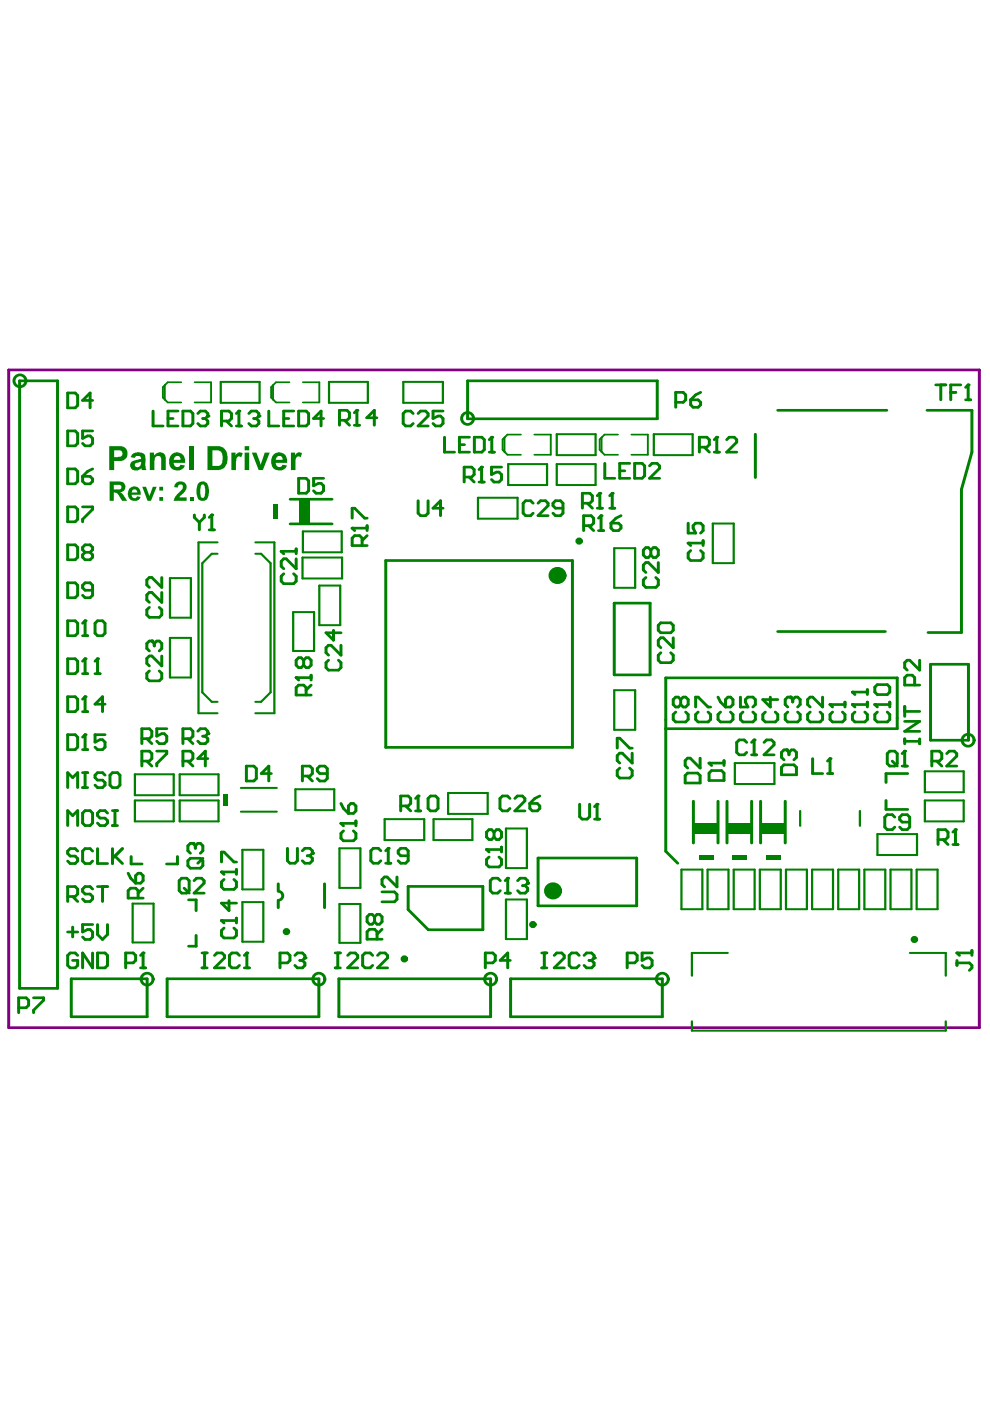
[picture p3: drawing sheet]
<svg xmlns="http://www.w3.org/2000/svg" width="210mm" height="297mm" viewBox="0 0 210 297" stroke-linecap="round" stroke-linejoin="round" font-family="sans-serif">
<path d="M1.8 78.4h205.8v139.5h-205.8z" fill="none" stroke="#800080" stroke-width=".6"/>
<g fill="none" stroke="#008000" stroke-width=".6">
<path d="M4.2 80.7h8v128.9h-8zM99.1 80.7h40.3v8.1h-40.3zM160.2 92.1v9.2M164.9 87h23.1M196.6 87h9.5v8.9l-2.3 7.9v30.3h-7M61.5 111.1h8.9M61.5 105.8h8.9M81.8 118.8h39.6v39.7h-39.6zM130.2 127.9h7.6v15.2h-7.6zM164.9 133.9h22.8M141.2 154.5h49v-10.8h-49v36.8l2.5 2.5M197.3 140.8h8v16.1h-8z"/>
<path d="M147 169.9v8.8M152.2 169.9v8.8M154.1 169.9v8.8M159.4 169.9v8.8M161.3 169.9v8.8M166.5 169.9v8.8M187.9 169.7v1.9h4.5M192.4 164h-4.5v1.9M27.8 181.6v1.6h2.3M37.6 181.6v1.6h-2.3M40 190.8h1.6v2.3M41.6 198.3v2.3h-1.6"/>
<path d="M59 187.4v1.6M59 190.9v1.6M68.8 187.4v5.1M86.5 187.9h15.9v9.2h-11.6l-4.3-4.3zM114.1 181.9h20.9v10.2h-20.9zM15.1 207.5h16.1v8.1h-16.1zM35.4 207.5h32.2v8.1h-32.2zM71.9 207.5h32.1v8.1h-32.1zM108.3 207.5h32.1v8.1h-32.1z"/>
</g>
<g fill="none" stroke="#008000" stroke-width=".45">
<path d="M46.8 81h8.2v4.4h-8.2zM69.8 81h8.2v4.4h-8.2zM85.5 81h8.4v4.4h-8.4zM107.8 98.4h8.2v4.4h-8.2zM118 92.1h8.3v4.4h-8.3zM118 98.4h8.3v4.4h-8.3zM138.6 92.1h8.3v4.4h-8.3zM46.1 117.4h-1.2l-2 2v27.4l2 2h1.2M46.1 115h-4v36.2h4M54.2 117.4h1.2l2 2v27.4l-2 2h-1.2M54.2 115h4v36.2h-4M64.1 118.2h8.4v4.4h-8.4z"/>
<path d="M64.2 112.7h8.3v4.4h-8.3zM101.3 105.5h8.4v4.5h-8.4zM130.2 116.2h4.5v8.4h-4.5zM151.1 111h4.5v8.4h-4.5zM36 122.6h4.5v8.4h-4.5zM36 135.2h4.5v8.4h-4.5zM62.2 129.8h4.4v8.2h-4.4zM67.7 124.2h4.4v8.4h-4.4zM130.2 146.3h4.5v8.4h-4.5zM28.6 164.2h8.2v4.4h-8.2zM28.6 169.7h8.2v4.5h-8.2zM38.1 164.2h8.2v4.4h-8.2z"/>
<path d="M38.1 169.7h8.2v4.5h-8.2zM51.1 167.1h7.6M51.1 172.1h7.6M62.6 167.3h8.3v4.5h-8.3zM72 179.9h4.4v8.4h-4.4zM81.6 173.7h8.3v4.4h-8.3zM91.9 173.7h8.3v4.4h-8.3zM95 168.1h8.4v4.5h-8.4zM107.3 175.7h4.4v8.4h-4.4zM155.8 161.8h8.4v4.4h-8.4zM169.7 171.9v3.2M182.3 171.9v3.2"/>
<path d="M186 176.8h8.4v4.5h-8.4zM196.1 169.7h8.2v4.5h-8.2zM196.1 163.5h8.2v4.5h-8.2zM28.1 191.6h4.5v8.2h-4.5zM51.4 180.2h4.4v8.4h-4.4zM51.4 191.3h4.4v8.4h-4.4zM72 191.7h4.4v8.2h-4.4zM107.3 190.7h4.4v8.4h-4.4zM144.5 184.4h4.4v8.4h-4.4zM150 184.4h4.5v8.4h-4.5zM155.6 184.4h4.4v8.4h-4.4zM161.1 184.4h4.4v8.4h-4.4z"/>
<path d="M166.6 184.4h4.5v8.4h-4.5zM172.2 184.4h4.4v8.4h-4.4zM177.7 184.4h4.5v8.4h-4.5zM183.3 184.4h4.4v8.4h-4.4zM188.8 184.4h4.4v8.4h-4.4zM194.4 184.4h4.4v8.4h-4.4zM146.7 216.5v2h53.8v-2M154.3 202h-7.6v4.9M192.9 202h7.6v4.9"/>
</g>
<path d="M34.9 81.7v3M38.4 81h-2.8l-1.1 1.1v2.2l1.1 1h2.8M41.3 81h3.4v4.3h-3.4M57.9 81.7v3l.6 .6h2.9M61.4 81h-2.9l-1 1.1v2.2l.5 .6M64.2 81h3.5v4.3h-3.5M107 92.8v3M110.4 92.1h-2.8l-1 1.1v2.2l1 1h2.8M113.3 92.1h3.5v4.3h-3.5M127.5 92.8v3M131 92.1h-2.8l-1.1 1.1v2.2l1.1 1h2.8M133.9 92.1h3.5v4.3h-3.5" fill="none" stroke="#008000" stroke-width=".38"/>
<g fill="#008000">
<path d="M63.4 105.8h2.2v5.3h-2.2z" fill-rule="evenodd"/>
<path d="M58 107h1v3.1h-1z" fill-rule="evenodd"/>
<path d="M47.4 168.3h1v2.5h-1z" fill-rule="evenodd"/>
<path d="M162.4 181.3h3.1v1h-3.1z" fill-rule="evenodd"/>
<path d="M161.3 174.6h5.2v2.2h-5.2z" fill-rule="evenodd"/>
<path d="M147 174.6h5.2v2.2h-5.2z" fill-rule="evenodd"/>
<path d="M148.1 181.3h3.2v1h-3.2z" fill-rule="evenodd"/>
<path d="M155.2 181.3h3.2v1h-3.2z" fill-rule="evenodd"/>
<path d="M154.1 174.6h5.3v2.2h-5.3z" fill-rule="evenodd"/>
</g>
<g fill="#008000">
<path d="M31.8 96h.9v.5a1.4 1.4 0 0 1 2.4 .1v3.1h-.9v-1.9a.76 .76 0 0 0-.4-1 .76 .76 0 0 0-1 .4l-.1 2.5h-.9z"/>
<path d="M40 94.6h1v5.1h-1z"/>
<path d="M49.1 96h.8v.5a.97 .97 0 0 1 1.6-.4l-.4 .8a.69 .69 0 0 0-.8 0 .69 .69 0 0 0-.2 .8l-.1 2h-.9z"/>
<path d="M53.4 96h1l.8 2.5 .9-2.5h1.1l-1.5 3.7h-.9z"/>
<path d="M61.7 96h.9v.5a.91 .91 0 0 1 1.4-.4l-.2 .8a.75 .75 0 0 0-.9 0 .75 .75 0 0 0-.3 .8v2h-.9z"/>
<path d="M24.2 95.5v1.4h.7a1.06 1.06 0 0 0 1.1-.6 .8 .8 0 0 0-1.1-.8zM23.2 94.6h1.8a1.63 1.63 0 0 1 2 1.6 1.63 1.63 0 0 1-2.1 1.5h-.7v2h-1z"/>
<path d="M28.7 98.2a.55 .55 0 0 0 .1 .8 .55 .55 0 0 0 .8-.1l.2-.3 .1-.7zM28.2 96.1h.2a1.83 1.83 0 0 1 2.4 .5v2.1l.2 1h-.9l-.1-.4a1.35 1.35 0 0 1-1.5 .4 1.35 1.35 0 0 1-.9-1.2 1.55 1.55 0 0 1 1.6-1l.4-.2a.26 .26 0 0 0 .4-.1 .26 .26 0 0 0-.2-.4 .78 .78 0 0 0-1.3 .3l-.8-.2z"/>
<path d="M37 96.9l-.2 .6h1.5a.73 .73 0 0 0-.4-.8 .73 .73 0 0 0-.9 .2zM36.4 96.3a1.8 1.8 0 0 1 2.1-.1 1.8 1.8 0 0 1 .7 1.9h-2.4a.75 .75 0 0 0 .6 .9 .75 .75 0 0 0 .9-.5l.9 .2a1.8 1.8 0 0 1-2.3 .9 1.8 1.8 0 0 1-1-2.4l.1-.4z"/>
<path d="M45 95.5v3.3h.9a1.13 1.13 0 0 0 1.3-1.3v-.2a1.51 1.51 0 0 0-1-1.8zM44 94.6h2a2.26 2.26 0 0 1 2.3 2.6 2.2 2.2 0 0 1-2.4 2.5h-1.9z"/>
<path d="M51.9 94.6h.9v.9h-.9zM51.9 96h.9v3.7h-.9z"/>
<path d="M58.6 96.9l-.1 .6h1.4a.73 .73 0 0 0-.4-.8 .73 .73 0 0 0-.9 .2zM58.1 96.3a1.8 1.8 0 0 1 2-.1 1.8 1.8 0 0 1 .8 1.9h-2.4a.75 .75 0 0 0 .5 .9 .75 .75 0 0 0 .9-.5l1 .2a1.79 1.79 0 0 1-2.4 1 1.79 1.79 0 0 1-.9-2.4l.1-.5z"/>
</g>
<path d="M191.8 149.8v2.1M191.8 156.6v1.1M191.8 157.2h3.2M191.8 152.9h3.2l-3.2 2.2h3.2M191.8 150.8h3.2M195 156.6v1.1M114.9 202h1M114.9 205.2h1M115.4 202v3.2M117.5 202.6l.5-.6h1.1l.5 .6v.5l-2.1 2.1h2.1M122.8 202.6l-.5-.6h-1.1l-.5 .6v2.1l.5 .5h1.1l.5-.5M123.8 202.6l.6-.6h1l.6 .6v.5" fill="none" stroke="#008000" stroke-width=".6"/>
<circle cx="126" cy="203.1" r=".3" fill="#008000"/>
<g fill="none" stroke="#008000" stroke-width=".6">
<path d="M42.8 205.2h1.1M42.8 202h1.1M43.4 202v3.2M45.5 202.6l.5-.6h1.1l.5 .6v.5l-2.1 2.1h2.1M50.8 202.6l-.6-.6h-1l-.5 .6v2.1l.5 .5h1l.6-.5M51.8 205.2h1.1M52.3 202v3.2M71.1 205.2h1M71.1 202h1M71.6 202v3.2M73.7 202.6l.6-.6h1l.5 .6v.5l-2.1 2.1h2.1M79 202.6l-.5-.6h-1.1l-.5 .6v2.1l.5 .5h1.1l.5-.5"/>
<path d="M80.1 202.6l.5-.6h1l.6 .6v.5l-2.1 2.1h2.1M124.9 203.6h.5M125.4 203.6l.6 .6v.5l-.6 .5h-1l-.6-.5M126 203.1l-.6 .5"/>
</g>
<circle cx="52.3" cy="202" r=".3" fill="#008000"/>
<path d="M14.4 139.7h1.5l.6 .5v2.1l-.6 .5h-1.5zM18 139.7v3.1M17.5 142.8h1.1M52.3 202l-.5 .6" fill="none" stroke="#008000" stroke-width=".6"/>
<circle cx="18" cy="139.7" r=".3" fill="#008000"/>
<path d="M18 139.7l-.5 .5M20.7 139.7v3.1M20.2 142.8h1" fill="none" stroke="#008000" stroke-width=".6"/>
<circle cx="20.7" cy="139.7" r=".3" fill="#008000"/>
<path d="M14.4 115.5h1.5l.6 .5v2.2l-.6 .5h-1.5zM18 117.1l-.5-.5v-.6l.5-.5h1.1l.5 .5v.6l-.5 .5M18 117.1l-.5 .5v.6l.5 .5h1.1l.5-.5v-.6l-.5-.5M18 117.1h1.1M14.4 123.6h1.5l.6 .5v2.1l-.6 .5h-1.5zM14.4 131.6h1.5l.6 .5v2.2l-.6 .5h-1.5zM17.5 134.8h1.1M18 131.6v3.2M19.6 125.2h-1.6l-.5-.6v-.5l.5-.5h1.1l.5 .5v2.1l-.5 .5h-1.1l-.5-.5M20.7 139.7l-.5 .5" fill="none" stroke="#008000" stroke-width=".6"/>
<circle cx="18" cy="131.6" r=".3" fill="#008000"/>
<path d="M14.4 107.5h1.5l.6 .5v2.1l-.6 .5h-1.5zM17.5 107.5h2.1v.5l-2.1 2.1v.5M18 131.6l-.5 .5M20.7 131.6h1l.6 .5v2.2l-.6 .5h-1l-.5-.5v-2.2zM14.4 147.7h1.5l.6 .5v2.2l-.6 .5h-1.5zM17.5 150.9h1.1M18 147.7v3.2" fill="none" stroke="#008000" stroke-width=".6"/>
<circle cx="18" cy="147.7" r=".3" fill="#008000"/>
<path d="M14.4 155.8h1.5l.6 .5v2.1l-.6 .5h-1.5zM17.5 158.9h1.1M18 147.7l-.5 .5M18 155.8v3.1M22.3 149.3h-2.1l1.5-1.6v3.2" fill="none" stroke="#008000" stroke-width=".6"/>
<circle cx="18" cy="155.8" r=".3" fill="#008000"/>
<g fill="none" stroke="#008000" stroke-width=".6">
<path d="M14.4 83.3h1.5l.6 .5v2.2l-.6 .5h-1.5zM14.4 91.4h1.5l.6 .5v2.1l-.6 .5h-1.5zM14.4 99.4h1.5l.6 .5v2.2l-.6 .5h-1.5zM19.6 91.4h-2.1v1.5l1.1-.5h.5l.5 .5v1.1l-.5 .5h-1.1l-.5-.5M19.6 99.4l-1 .5-1.1 1.1M19.6 84.9h-2.1l1.6-1.6v3.2M17.5 101h1.6l.5 .5v.6l-.5 .5h-1.1l-.5-.5zM18 155.8l-.5 .5M22.3 155.8h-2.1v1.6l1-.6h.5l.6 .6v1l-.6 .5h-1l-.5-.5M14.4 167v-3.2l1 1.1 1.1-1.1v3.2M14.4 175v-3.1l1 1 1.1-1v3.1M17.5 163.8h1.1"/>
<path d="M17.5 167h1.1M18 171.9h1.1l.5 .5v2.1l-.5 .5h-1.1l-.5-.5v-2.1zM18 163.8v3.2M20.7 179.9v3.2h2.1M22.3 164.3l-.6-.5h-1l-.5 .5v.6l.5 .5h1l.6 .5v.6l-.6 .5h-1l-.5-.5M22.8 172.4l-.5-.5h-1.1l-.5 .5v.5l.5 .6h1.1l.5 .5v.5l-.5 .5h-1.1l-.5-.5M23.8 163.8h1.1l.5 .5v2.2l-.5 .5h-1.1l-.5-.5v-2.2zM23.8 171.9h1.1M23.8 175h1.1M23.8 179.9v3.2M24.4 171.9v3.1M26 179.9l-2.2 2.1"/>
<path d="M14.4 190.1h1.5l.6-.5v-1.1l-.6-.5h-1.5v3.1M14.4 197.6h2.1M15.4 190.1l1.1 1M15.4 196.5v2.2M16.5 180.4l-.6-.5h-1l-.5 .5v.6l.5 .5h1l.6 .5v.6l-.6 .5h-1l-.5-.5M19.6 188.5l-.5-.5h-1.1l-.5 .5v.5l.5 .6h1.1l.5 .5v.5l-.5 .5h-1.1l-.5-.5M19.6 180.4l-.5-.5h-1.1l-.5 .5v2.2l.5 .5h1.1l.5-.5M19.6 196h-2.1v1.6l1.1-.5h.5l.5 .5v1.1l-.5 .5h-1.1l-.5-.5M20.7 188h2.1M20.7 196v2.1l1 1.1 1.1-1.1v-2.1M21.7 188v3.1M24.4 181.5l1.6 1.6"/>
<path d="M16.5 202.6l-.6-.6h-1l-.5 .6v2.1l.5 .5h1l.6-.5v-1.1h-1.1M19.6 202v3.2l-2.1-3.2v3.2M20.7 202h1.6l.5 .6v2.1l-.5 .5h-1.6z"/>
</g>
<g fill="#008000">
<path d="M30.2 103.2h.8l.7 2 .7-2h.8l-1.2 3h-.7z"/>
<path d="M37.5 102.2a1.33 1.33 0 0 1 1.5 .1 1.33 1.33 0 0 1 .5 1.5l-1.5 1.7h1.6v.7h-2.8l.3-.8 .9-1.1a1.11 1.11 0 0 0 .6-1.5 .55 .55 0 0 0-.6 0 .55 .55 0 0 0-.3 .6l-.8-.1 .2-.6z"/>
<path d="M40.3 105.4h.7v.8h-.7z"/>
<path d="M24.1 102.8v1h.8a.58 .58 0 0 0 .7-.1 .58 .58 0 0 0 .1-.7l-.2-.2zM23.2 102.1h1.9a1.15 1.15 0 0 1 1.4 .9 1.15 1.15 0 0 1-1 1.3l.7 .7 .7 1.2h-1l-.6-1a1.21 1.21 0 0 0-.9-.8h-.3v1.8h-.9z"/>
<path d="M28.1 103.9l-.2 .5h1.2a.64 .64 0 0 0-1-.5zM27.6 103.4a1.39 1.39 0 0 1 1.7-.1 1.39 1.39 0 0 1 .5 1.6h-1.9a.59 .59 0 0 0 .4 .7 .59 .59 0 0 0 .7-.4l.8 .2a1.47 1.47 0 0 1-2.1 .6 1.47 1.47 0 0 1-.4-2.1z"/>
<path d="M33.8 103.2h.8v.8h-.8zM33.8 105.4h.8v.8h-.8z"/>
<path d="M42.8 102.7l-.3 .4v1.2a1.23 1.23 0 0 0 .4 1.2h.2a1.87 1.87 0 0 0 .4-1.5 1.23 1.23 0 0 0-.5-1.3zM42.3 102.2a1.33 1.33 0 0 1 1.9 1.3l.1 .7a2.59 2.59 0 0 1-.6 1.8 1.23 1.23 0 0 1-1.4 .1 1.23 1.23 0 0 1-.6-1.2 3.4 3.4 0 0 1 .6-2.7z"/>
</g>
<path d="M72 89.1h1.6l.5-.5v-1.1l-.5-.5h-1.6v3.2M73 89.1l1.1 1.1M75.1 90.2h1.1M75.7 87v3.2M63.3 101.4h1.6l.5 .5v2.2l-.5 .5h-1.6zM68.6 101.4h-2.1v1.6l1-.5h.6l.5 .5v1.1l-.5 .5h-1.1l-.5-.5M4 213.7h1.5l.6-.6v-1l-.6-.5h-1.5v3.1M7.1 211.6h2.1v.5l-2.1 2.1v.5" fill="none" stroke="#008000" stroke-width=".6"/>
<circle cx="75.7" cy="87" r=".3" fill="#008000"/>
<g fill="none" stroke="#008000" stroke-width=".6">
<path d="M75.7 87l-.6 .5M79.9 88.6h-2.1l1.6-1.6v3.2M143.3 85.3h1.6l.5-.5v-1.1l-.5-.5h-1.6v3.2M146.4 84.8h1.6l.5 .5v.5l-.5 .6h-1l-.6-.6zM148.5 83.2l-1 .5-1.1 1.1M59.6 116.9h3.2M62.8 118.5v2.1l-2.1-2.1h-.5l-.6 .5v1.1l.6 .5M62.8 116.4v1M113 106.7l-.5-.5h-1.1l-.5 .5v2.1l.5 .5h1.1l.5-.5M114.1 106.7l.5-.5h1.1l.5 .5v.5l-2.1 2.1h2.1M119.4 107.8h-1.6l-.5-.6v-.5l.5-.5h1l.6 .5v2.1l-.6 .5h-1l-.5-.5M138 116.6l.5-.5h.5l.6 .5v1.1l-.6 .5h-.5l-.5-.5"/>
<path d="M138 116.6l-.5-.5h-.6l-.5 .5v1.1l.5 .5h.6l.5-.5M138 116.6v1.1M139.6 119.3v2.1l-2.1-2.1h-.6l-.5 .5v1.1l.5 .5M60.2 121.6l-.6 .6v1l.6 .6h2.1l.5-.6v-1l-.5-.6M69.7 140l-.6 .5v1.1l.6 .5h2.1l.5-.5v-1.1l-.5-.5M70.7 133.6v2.1l-1.6-1.5h3.2M72.3 136.8v2.1l-2.1-2.1h-.5l-.6 .5v1.1l.6 .5M136.9 122.4l-.5 .6v1l.5 .5h2.1l.6-.5v-1l-.6-.6M140.1 132.1h2.1l.5 .5v1l-.5 .6h-2.1l-.5-.6v-1zM140.1 138.4l-.5 .5v1.1l.5 .5h2.1l.5-.5v-1.1l-.5-.5M142.7 135.2v2.1l-2.1-2.1h-.5l-.5 .5v1.1l.5 .5M130.9 158.6v-2.1h.5l2.1 2.1h.5"/>
<path d="M134 159.7v2.1l-2.1-2.1h-.5l-.5 .5v1.1l.5 .5M108.1 169.3l-.5-.5h-1.1l-.5 .5v2.1l.5 .5h1.1l.5-.5M109.2 169.3l.5-.5h1.1l.5 .5v.5l-2.1 2.1h2.1M112.3 170.3h1.6l.5 .6v.5l-.5 .5h-1l-.6-.5zM114.4 168.8l-1 .5-1.1 1M131.4 162.8l-.5 .6v1l.5 .6h2.1l.5-.6v-1l-.5-.6M102.9 204.2h1.6l.5-.6v-1l-.5-.6h-1.6v3.2M108.2 203.6h-2.1l1.5-1.6v3.2M133 204.2h1.6l.5-.6v-1l-.5-.6h-1.6v3.2M138.3 202h-2.2v1.6l1.1-.5h.5l.6 .5v1.1l-.6 .5h-1l-.6-.5"/>
</g>
<circle cx="59.6" cy="116.9" r=".3" fill="#008000"/>
<path d="M59.6 116.9l.6 .5M31.7 128.8l-.6 .5v1.1l.6 .5h2.1l.5-.5v-1.1l-.5-.5M32.2 135.9h-.5l-.6 .5v1.1l.6 .5M34.3 122.4v2.2l-2.1-2.2h-.5l-.6 .6v1l.6 .6M34.3 125.6v2.1l-2.1-2.1h-.5l-.6 .5v1.1l.6 .5M34.3 139.1v2.1l-2.1-2.1h-.5l-.6 .5v1.1l.6 .5M31.7 142.2l-.6 .6v1l.6 .6h2.1l.5-.6v-1l-.5-.6" fill="none" stroke="#008000" stroke-width=".6"/>
<circle cx="32.2" cy="135.9" r=".3" fill="#008000"/>
<path d="M102.1 99v3.2M98.4 101.1h1.6l.5-.5v-1l-.5-.6h-1.6v3.2M99.5 101.1l1 1.1M101.6 102.2h1M32.2 135.9l.5 .5M32.7 136.4v.6M32.7 136.4l.5-.5h.6l.5 .5v1.1l-.5 .5" fill="none" stroke="#008000" stroke-width=".6"/>
<circle cx="102.1" cy="99" r=".3" fill="#008000"/>
<path d="M102.1 99l-.5 .6M106.3 99h-2.1v1.6l1.1-.5h.5l.5 .5v1.1l-.5 .5h-1.1l-.5-.5M62.8 143.7h3.2M64.9 147.4v-1.6l-.5-.5h-1.1l-.5 .5v1.6h3.2M66 145.3l-1.1 1M66 143.1v1.1" fill="none" stroke="#008000" stroke-width=".6"/>
<circle cx="62.8" cy="143.7" r=".3" fill="#008000"/>
<path d="M74.7 112h3.1M76.8 115.7v-1.6l-.5-.5h-1.1l-.5 .5v1.6h3.1M77.8 113.6l-1 1M77.8 111.4v1.1M64.4 140l-.6-.6h-.5l-.5 .6v1l.5 .6h.5l.6-.6M64.4 140l.5-.6h.5l.6 .6v1l-.6 .6h-.5l-.5-.6M64.4 140v1M62.8 143.7l.5 .5" fill="none" stroke="#008000" stroke-width=".6"/>
<circle cx="74.7" cy="112" r=".3" fill="#008000"/>
<path d="M74.7 112l.5 .5M74.7 109.9v-2.1h.5l2.1 2.1h.5M123.5 106.7h1.6l.5-.5v-1.1l-.5-.5h-1.6v3.2M124.5 106.7l1.1 1.1M126.6 107.8h1.1M127.2 104.6v3.2" fill="none" stroke="#008000" stroke-width=".6"/>
<circle cx="127.2" cy="104.6" r=".3" fill="#008000"/>
<path d="M127.2 104.6l-.6 .5M129.3 107.8h1M129.8 104.6v3.2" fill="none" stroke="#008000" stroke-width=".6"/>
<circle cx="129.8" cy="104.6" r=".3" fill="#008000"/>
<path d="M129.8 104.6l-.5 .5M26.6 204.2h1.6l.6-.6v-1l-.6-.6h-1.6v3.2M29.8 205.2h1.1M30.3 202v3.2" fill="none" stroke="#008000" stroke-width=".6"/>
<circle cx="30.3" cy="202" r=".3" fill="#008000"/>
<path d="M123.7 111.4h1.6l.6-.5v-1l-.6-.6h-1.6v3.2M124.8 111.4l1.1 1.1M126.9 112.5h1.1M127.4 109.3v3.2M195 140v2.1l-2.1-2.1h-.6l-.5 .5v1.1l.5 .5M193.9 145.3v-1.6l-.5-.6h-1.1l-.5 .6v1.6h3.2M30.3 202l-.5 .6" fill="none" stroke="#008000" stroke-width=".6"/>
<circle cx="127.4" cy="109.3" r=".3" fill="#008000"/>
<path d="M47 89.3h1.5l.6-.6v-1l-.6-.6h-1.5v3.2M48 89.3l1.1 1M50.1 90.3h1.1M50.7 87.1v3.2M127.4 109.3l-.5 .6M129.5 110.9h1.6l.6 .5v.6l-.6 .5h-1l-.6-.5zM131.7 109.3l-1.1 .6-1.1 1" fill="none" stroke="#008000" stroke-width=".6"/>
<circle cx="50.7" cy="87.1" r=".3" fill="#008000"/>
<path d="M50.7 87.1l-.6 .6M52.8 87.7l.5-.6h1.1l.5 .6v.5" fill="none" stroke="#008000" stroke-width=".6"/>
<circle cx="54.9" cy="88.2" r=".3" fill="#008000"/>
<path d="M53.8 88.7h.6M54.4 88.7l.5 .6v.5l-.5 .5h-1.1l-.5-.5M54.9 88.2l-.5 .5M94.2 92.7v3.2h2.2M97.4 94.3h1.1M99.5 92.7h-2.1v3.2h2.1M100.6 92.7h1.6l.5 .5v2.1l-.5 .6h-1.6zM103.7 95.9h1.1M104.3 92.7v3.2M88.7 106.2v2.6l.5 .5h1l.6-.5v-2.6M93.9 107.8h-2.1l1.6-1.6v3.1" fill="none" stroke="#008000" stroke-width=".6"/>
<circle cx="104.3" cy="92.7" r=".3" fill="#008000"/>
<path d="M32.5 87.1v3.2h2.1M35.6 88.7h1.1M37.7 87.1h-2.1v3.2h2.1M38.8 87.1h1.6l.5 .6v2.1l-.5 .5h-1.6zM41.9 87.7l.6-.6h1l.6 .6v.5M104.3 92.7l-.6 .5M128.2 98.2v3.2h2.1M131.4 99.8h1.1M133.5 98.2h-2.1v3.2h2.1M134.6 98.2h1.5l.6 .6v2.1l-.6 .5h-1.5zM137.7 98.8l.6-.6h1l.5 .6v.5l-2.1 2.1h2.1" fill="none" stroke="#008000" stroke-width=".6"/>
<circle cx="44.1" cy="88.2" r=".3" fill="#008000"/>
<g fill="none" stroke="#008000" stroke-width=".6">
<path d="M43 88.7h.5M43.5 88.7l.6 .6v.5l-.6 .5h-1l-.6-.5M44.1 88.2l-.6 .5M57 87.1v3.2h2.1M60.2 88.7h1M62.3 87.1h-2.1v3.2h2.1M63.3 87.1h1.6l.5 .6v2.1l-.5 .5h-1.6zM68.6 88.7h-2.1l1.6-1.6v3.2M41.2 109.2v.5l1.1 1.1M42.3 110.8v1.5M43.3 109.2v.5l-1 1.1M44.4 112.3h1"/>
<path d="M44.9 109.2v3.1"/>
</g>
<circle cx="44.9" cy="109.2" r=".3" fill="#008000"/>
<path d="M44.9 109.2l-.5 .5M59.4 204.2h1.5l.6-.6v-1l-.6-.6h-1.5v3.2M62.5 202.6l.6-.6h1l.5 .6v.5" fill="none" stroke="#008000" stroke-width=".6"/>
<circle cx="64.6" cy="203.1" r=".3" fill="#008000"/>
<path d="M148.3 94.8h1.6l.5-.5v-1.1l-.5-.5h-1.6v3.2M149.3 94.8l1.1 1.1M151.4 95.9h1.1M152 92.7v3.2M63.6 203.6h.5M64.1 203.6l.5 .6v.5l-.5 .5h-1l-.6-.5M64.6 203.1l-.5 .5" fill="none" stroke="#008000" stroke-width=".6"/>
<circle cx="152" cy="92.7" r=".3" fill="#008000"/>
<path d="M87.6 87.7l-.5-.6h-1.1l-.5 .6v2.1l.5 .5h1.1l.5-.5M88.7 87.7l.5-.6h1l.6 .6v.5l-2.1 2.1h2.1M93.9 87.1h-2.1v1.6l1.1-.5h.5l.5 .5v1.1l-.5 .5h-1.1l-.5-.5M152 92.7l-.6 .5M154.1 93.2l.5-.5h1.1l.5 .5v.6l-2.1 2.1h2.1M198.4 81.6h2.1M199.5 81.6v3.2M201.6 83.2h1M203.7 81.6h-2.1v3.2M204.7 84.8h1.1M205.3 81.6v3.2" fill="none" stroke="#008000" stroke-width=".6"/>
<circle cx="205.3" cy="81.6" r=".3" fill="#008000"/>
<path d="M205.3 81.6l-.6 .5M30.1 156.6h1.6l.5-.5v-1.1l-.5-.5h-1.6v3.2M31.1 156.6l1.1 1.1M33.2 159.3h2.2v.5l-2.2 2.1v.5M35.4 154.5h-2.2v1.6l1.1-.5h.5l.6 .5v1l-.6 .6h-1l-.6-.6M38.8 156.6h1.6l.5-.5v-1.1l-.5-.5h-1.6v3.2M39.8 156.6l1.1 1.1M42 155l.5-.5h1l.6 .5v.6M30.1 161.4h1.6l.5-.6v-1l-.5-.5h-1.6v3.1M31.1 161.4l1.1 1" fill="none" stroke="#008000" stroke-width=".6"/>
<circle cx="44.1" cy="155.6" r=".3" fill="#008000"/>
<g fill="none" stroke="#008000" stroke-width=".6">
<path d="M43 156.1h.5M43.5 156.1l.6 .5v.5l-.6 .6h-1l-.5-.6M44.1 155.6l-.6 .5M38.8 161.4h1.6l.5-.6v-1l-.5-.5h-1.6v3.1M39.8 161.4l1.1 1M44.1 160.8h-2.1l1.5-1.5v3.1M198.9 178h1.6l.5-.5v-1.1l-.5-.5h-1.6v3.2M199.9 178l1.1 1.1M202.1 179.1h1M202.6 175.9v3.2M27.2 185.1l.5 1.1 1.1 1.1M29.3 190.4v-1.6l-.5-.5h-1.1l-.5 .5v1.6h3.1"/>
<path d="M29.3 185.1h.5l.5 .6v1l-.5 .6h-1v-1.6zM30.3 188.3l-1 1.1M79.4 194.4l-.5-.5h-.5l-.6 .5v1l.6 .6h.5l.5-.6M79.4 194.4l.5-.5h.6l.5 .5v1l-.5 .6h-.6l-.5-.6M79.4 194.4v1M79.9 199.1v-1.5l-.5-.6h-1l-.6 .6v1.5h3.2M81 197l-1.1 1.1"/>
</g>
<circle cx="202.6" cy="175.9" r=".3" fill="#008000"/>
<path d="M200.7 159.8l.6-.5h1l.5 .5v.5l-2.1 2.1h2.1M85 170.9h1.5l.6-.6v-1l-.6-.5h-1.5v3.1M86 170.9l1.1 1M88.1 171.9h1.1M88.7 168.8v3.1M197.6 161.4h1.6l.5-.6v-1l-.5-.5h-1.6v3.1M198.6 161.4l1.1 1M202.6 175.9l-.5 .5" fill="none" stroke="#008000" stroke-width=".6"/>
<circle cx="88.7" cy="168.8" r=".3" fill="#008000"/>
<path d="M40.9 178.8h-.5l-.6 .5v1.1l.6 .5M88.7 168.8l-.6 .5M91.3 168.8h1l.6 .5v2.1l-.6 .5h-1l-.5-.5v-2.1zM40.4 182h2.1l.5 .5v1.1l-.5 .5h-2.1l-.6-.5v-1.1zM43 182l-1 1" fill="none" stroke="#008000" stroke-width=".6"/>
<circle cx="40.9" cy="178.8" r=".3" fill="#008000"/>
<path d="M188.7 159.3h1l.5 .5v2.1l-.5 .5h-1l-.6-.5v-2.1zM191.8 159.3v3.1M40.9 178.8l.5 .5M41.4 179.3v.6M41.4 179.3l.6-.5h.5l.5 .5v1.1l-.5 .5M189.2 161.4l1 1M191.3 162.4h1M38.5 186.2h1.1l.5 .5v2.1l-.5 .6h-1.1l-.5-.6v-2.1zM39 188.3l1.1 1.1M41.2 186.7l.5-.5h1l.6 .5v.6l-2.1 2.1h2.1" fill="none" stroke="#008000" stroke-width=".6"/>
<circle cx="191.8" cy="159.3" r=".3" fill="#008000"/>
<path d="M191.8 159.3l-.5 .5M202.9 203.6v1.1M202.9 204.2h2.6l.6 .5v.5l-.6 .5M202.9 202h3.2M206.1 201.5v1.1" fill="none" stroke="#008000" stroke-width=".6"/>
<circle cx="202.9" cy="202" r=".3" fill="#008000"/>
<path d="M166.8 159h-.6l-.5 .5v1.1l.5 .5M166.2 162.2h2.1l.6 .5v1.6h-3.2v-1.6zM202.9 202l.5 .6" fill="none" stroke="#008000" stroke-width=".6"/>
<circle cx="166.8" cy="159" r=".3" fill="#008000"/>
<path d="M166.8 159l.5 .5M167.3 159.5v.5M167.3 159.5l.5-.5h.5l.6 .5v1.1l-.6 .5M145.8 163.9h2.1l.5 .5v1.6h-3.1v-1.6zM148.4 160.7v2.1l-2.1-2.1h-.5l-.5 .6v1l.5 .5M150.3 161.8h3.2M150.9 163.4h2.1l.5 .5v1.6h-3.2v-1.6zM153.5 161.3v1" fill="none" stroke="#008000" stroke-width=".6"/>
<circle cx="150.3" cy="161.8" r=".3" fill="#008000"/>
<path d="M145.9 115.1h3.2M146.4 116.7l-.5 .6v1l.5 .5h2.1l.6-.5v-1l-.6-.6M149.1 114.6v1.1M52.2 162.4h1.6l.6 .6v2.1l-.6 .5h-1.6zM57.5 164h-2.1l1.6-1.6v3.2M150.3 161.8l.6 .5" fill="none" stroke="#008000" stroke-width=".6"/>
<circle cx="145.9" cy="115.1" r=".3" fill="#008000"/>
<path d="M145.9 115.1l.5 .6M145.9 110.9v2.1h1.6l-.5-1v-.6l.5-.5h1l.6 .5v1.1l-.6 .5M158.3 157.4l-.5-.5h-1.1l-.5 .5v2.1l.5 .5h1.1l.5-.5M159.9 156.9v3.1M159.4 160h1M189.7 173.3l-.5-.6h-1.1l-.5 .6v2.1l.5 .5h1.1l.5-.5M192.9 174.3h-1.6l-.5-.5v-.5l.5-.6h1l.6 .6v2.1l-.6 .5h-1l-.5-.5" fill="none" stroke="#008000" stroke-width=".6"/>
<circle cx="159.9" cy="156.9" r=".3" fill="#008000"/>
<g fill="none" stroke="#008000" stroke-width=".6">
<path d="M143.3 151l-.6 .5v1l.6 .6h2.1l.5-.6v-1l-.5-.5M144.3 148.3l-.5-.5h-.5l-.6 .5v1.1l.6 .5h.5l.5-.5M144.3 148.3l.6-.5h.5l.5 .5v1.1l-.5 .5h-.5l-.6-.5M144.3 148.3v1.1M147.5 149.9v-2.1h.5l2.1 2.1h.6M148 151l-.5 .5v1l.5 .6h2.1l.6-.6v-1l-.6-.5M152.2 147.8l.6 1 1 1.1M152.8 151l-.6 .5v1l.6 .6h2.1l.5-.6v-1l-.5-.5M154.4 147.8h.5l.5 .5v1.1l-.5 .5h-1.1v-1.6zM157 147.8v2.1h1.6l-.6-1.1v-.5l.6-.5h1l.6 .5v1.1l-.6 .5M157.5 151l-.5 .5v1l.5 .6h2.1l.6-.6v-1l-.6-.5M159.9 156.9l-.5 .5"/>
<path d="M162 157.4l.5-.5h1.1l.5 .5v.5l-2.1 2.1h2.1M162.3 151l-.6 .5v1l.6 .6h2.1l.5-.6v-1l-.5-.5M163.3 147.8v2.1l-1.6-1.6h3.2M167 151l-.5 .5v1l.5 .6h2.1l.6-.6v-1l-.6-.5M167.5 147.8h-.5l-.5 .5v1.1l.5 .5"/>
</g>
<circle cx="167.5" cy="147.8" r=".3" fill="#008000"/>
<path d="M167.5 147.8l.6 .5M168.1 148.3v.5M168.1 148.3l.5-.5h.5l.6 .5v1.1l-.6 .5M171.8 151l-.6 .5v1l.6 .6h2.1l.5-.6v-1l-.5-.5M174.4 147.8v2.1l-2.1-2.1h-.5l-.6 .5v1.1l.6 .5M176 149.4h3.2M176.5 151l-.5 .5v1l.5 .6h2.1l.6-.6v-1l-.6-.5M179.2 148.8v1.1" fill="none" stroke="#008000" stroke-width=".6"/>
<circle cx="176" cy="149.4" r=".3" fill="#008000"/>
<path d="M176 149.4l.5 .5M72.3 174.6h3.2M72.8 176.2l-.5 .5v1l.5 .6h2.1l.6-.6v-1l-.6-.5M75.5 174v1.1" fill="none" stroke="#008000" stroke-width=".6"/>
<circle cx="72.3" cy="174.6" r=".3" fill="#008000"/>
<path d="M72.3 174.6l.5 .5M72.3 170.3l.5 1.1 1.1 1.1M74.4 170.3h.5l.6 .6v1l-.6 .6h-1v-1.6zM47 184.9h3.1M47.5 186.5l-.5 .5v1l.5 .6h2.1l.5-.6v-1l-.5-.5M50.1 184.3v1.1" fill="none" stroke="#008000" stroke-width=".6"/>
<circle cx="47" cy="184.9" r=".3" fill="#008000"/>
<path d="M172.3 160.8v3.2h2.1M175.5 164h1M176 160.8v3.2M47 184.9l.5 .5M47 182.8v-2.2h.5l2.1 2.2h.5" fill="none" stroke="#008000" stroke-width=".6"/>
<circle cx="176" cy="160.8" r=".3" fill="#008000"/>
<path d="M60.9 179.9v2.6l.6 .5h1l.6-.5v-2.6M176 160.8l-.5 .6M64.1 180.4l.5-.5h1.1l.5 .5v.5" fill="none" stroke="#008000" stroke-width=".6"/>
<circle cx="66.2" cy="180.9" r=".3" fill="#008000"/>
<path d="M180.7 149.4h3.2M181.3 151l-.6 .5v1l.6 .6h2.1l.5-.6v-1l-.5-.5M183.9 148.8v1.1M65.2 181.4h.5M65.7 181.4l.5 .6v.5l-.5 .5h-1.1l-.5-.5M66.2 180.9l-.5 .5M81 189.1h2.6l.6 .5v1.1l-.6 .5h-2.6M84.2 185.9v2.1l-2.1-2.1h-.6l-.5 .6v1l.5 .5" fill="none" stroke="#008000" stroke-width=".6"/>
<circle cx="180.7" cy="149.4" r=".3" fill="#008000"/>
<path d="M180.7 149.4l.6 .5M180.7 146.7h3.2M183.9 146.2v1.1" fill="none" stroke="#008000" stroke-width=".6"/>
<circle cx="180.7" cy="146.7" r=".3" fill="#008000"/>
<path d="M180.7 146.7l.6 .6M185.5 149.4h3.2M186 151l-.5 .5v1l.5 .6h2.1l.6-.6v-1l-.6-.5M188.7 148.8v1.1" fill="none" stroke="#008000" stroke-width=".6"/>
<circle cx="185.5" cy="149.4" r=".3" fill="#008000"/>
<path d="M185.5 149.4l.5 .5M186 145.2h2.1l.6 .5v1l-.6 .6h-2.1l-.5-.6v-1zM122.9 170.5v2.6l.5 .6h1.1l.5-.6v-2.6M126.1 173.7h1M126.6 170.5v3.2" fill="none" stroke="#008000" stroke-width=".6"/>
<circle cx="126.6" cy="170.5" r=".3" fill="#008000"/>
<path d="M64.1 164.5h1.6l.5-.5v-1l-.5-.6h-1.6v3.2M65.2 164.5l1 1.1M69.4 164h-1.6l-.5-.5v-.5l.5-.6h1.1l.5 .6v2.1l-.5 .5h-1.1l-.5-.5M82.3 179.9v3.1M126.6 170.5l-.5 .5M80.7 180.4l-.5-.5h-1l-.6 .5v2.1l.6 .5h1l.5-.5M81.8 183h1" fill="none" stroke="#008000" stroke-width=".6"/>
<circle cx="82.3" cy="179.9" r=".3" fill="#008000"/>
<path d="M82.3 179.9l-.5 .5M47 195.2h3.1M47.5 196.8l-.5 .5v1l.5 .6h2.1l.5-.6v-1l-.5-.5M50.1 194.6v1.1M86.5 181.4h-1.5l-.6-.5v-.5l.6-.5h1l.5 .5v2.1l-.5 .5h-1l-.6-.5" fill="none" stroke="#008000" stroke-width=".6"/>
<circle cx="47" cy="195.2" r=".3" fill="#008000"/>
<path d="M106.3 179.6v1M47 195.2l.5 .5M48.5 190.9v2.2l-1.5-1.6h3.1M103.2 180.1h3.1M103.7 181.7l-.5 .5v1.1l.5 .5h2.1l.5-.5v-1.1l-.5-.5" fill="none" stroke="#008000" stroke-width=".6"/>
<circle cx="103.2" cy="180.1" r=".3" fill="#008000"/>
<path d="M104.7 176.4l-.5-.5h-.5l-.5 .5v1.1l.5 .5h.5l.5-.5M104.7 176.4l.6-.5h.5l.5 .5v1.1l-.5 .5h-.5l-.6-.5M104.7 176.4v1.1M103.2 180.1l.5 .5M106.1 186.7l-.6-.5h-1l-.5 .5v2.1l.5 .6h1l.6-.6M107.1 189.4h1.1M107.6 186.2v3.2" fill="none" stroke="#008000" stroke-width=".6"/>
<circle cx="107.6" cy="186.2" r=".3" fill="#008000"/>
<path d="M107.6 186.2l-.5 .5M109.8 186.7l.5-.5h1l.6 .5v.6" fill="none" stroke="#008000" stroke-width=".6"/>
<circle cx="111.9" cy="187.3" r=".3" fill="#008000"/>
<g fill="none" stroke="#008000" stroke-width=".6">
<path d="M59.1 189a.95 .95 0 0 1 .8 .9 .95 .95 0 0 1-.8 1M110.8 187.8h.5M111.3 187.8l.6 .5v.5l-.6 .6h-1l-.5-.6M111.9 187.3l-.6 .5"/>
<circle cx="4.2" cy="80.7" r="1.27"/>
<circle cx="99.1" cy="88.7" r="1.27"/>
<circle cx="205.3" cy="156.9" r="1.27"/>
<circle cx="31.2" cy="207.6" r="1.27"/>
<circle cx="67.6" cy="207.6" r="1.27"/>
<circle cx="104" cy="207.6" r="1.27"/>
<circle cx="140.4" cy="207.6" r="1.27"/>
</g>
<g fill="none" stroke="#008000" stroke-width=".75">
<circle cx="122.8" cy="114.7" r=".4"/>
<circle cx="60.7" cy="197.5" r=".4"/>
<circle cx="113" cy="196" r=".4"/>
<circle cx="85.7" cy="203.3" r=".4"/>
</g>
<g fill="none" stroke="#008000" stroke-width="1.8">
<circle cx="118.2" cy="122" r=".95"/>
<circle cx="117.3" cy="188.9" r=".95"/>
</g>
<circle cx="193.9" cy="199.2" r=".32" fill="none" stroke="#008000" stroke-width=".9"/>
</svg>
